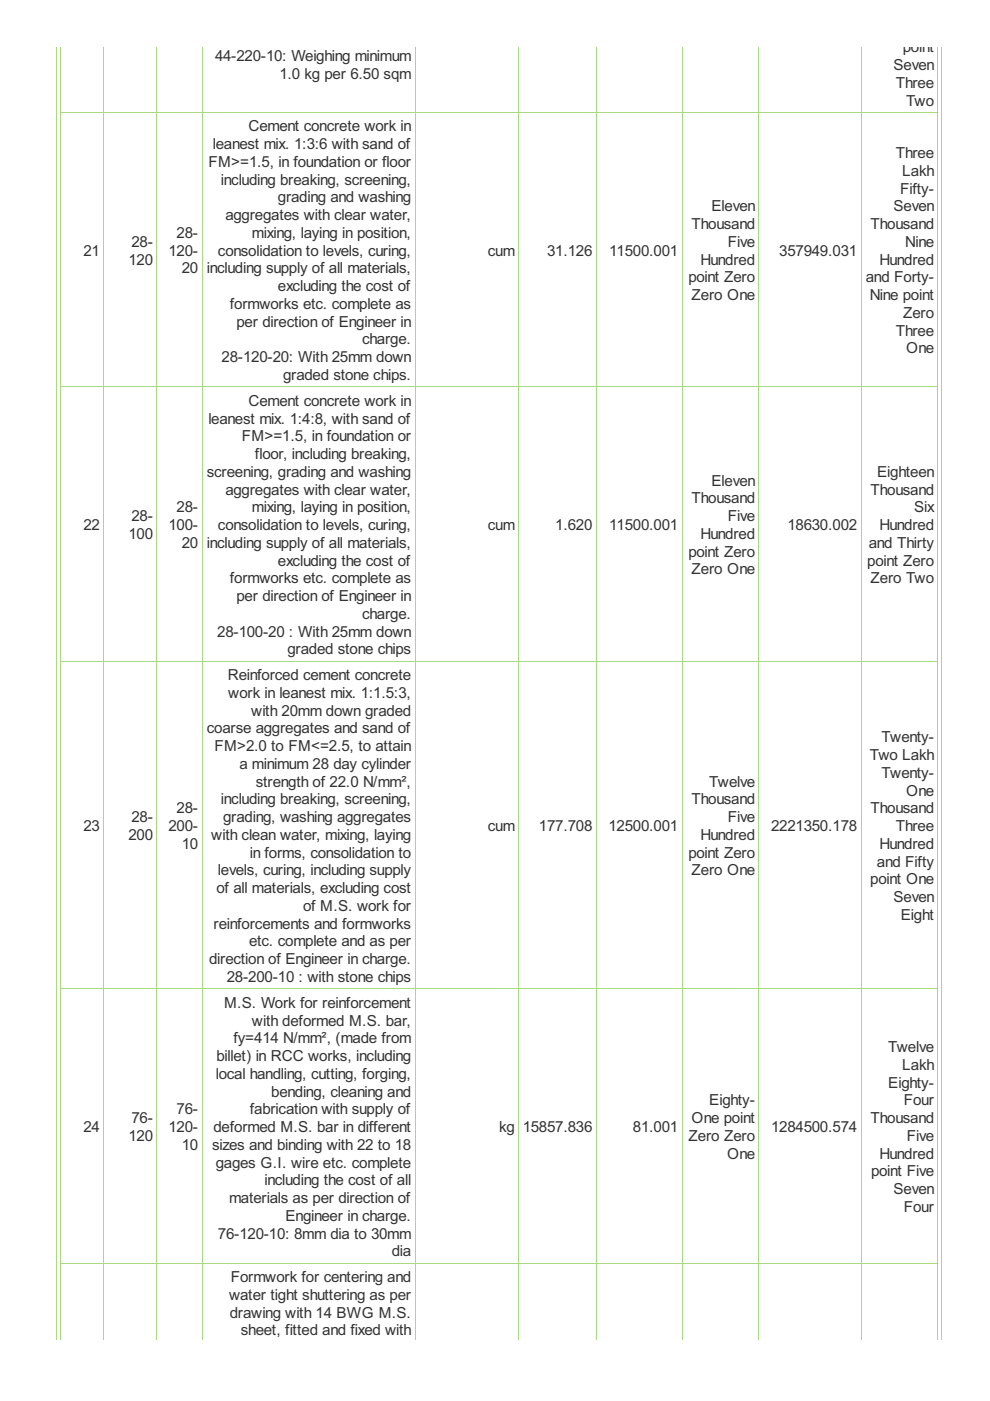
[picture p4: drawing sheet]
<svg xmlns="http://www.w3.org/2000/svg" width="210mm" height="297mm" viewBox="0 0 210 297" stroke-linecap="round" stroke-linejoin="round" font-family="sans-serif">
<defs><g id="words">
<g font-size="3.6" fill="#333">
<text x="191.4" y="11.1">point</text>
<text x="45.6" y="13">44-220-10: Weighing minimum</text>
<text x="59.2" y="16.7">1.0 kg per 6.50 sqm</text>
<text x="189.4" y="14.9">Seven</text>
<text x="189.9" y="18.6">Three</text>
<text x="192.1" y="22.4">Two</text>
<text x="52.7" y="27.9">Cement concrete work in</text>
<text x="44.2" y="35.4">FM&gt;=1.5, in foundation or floor</text>
<text x="45.1" y="31.6">leanest mix. 1:3:6 with sand of</text>
<text x="189.9" y="33.5">Three</text>
<text x="46.8" y="39.2">including breaking, screening,</text>
<text x="190.8" y="41">Fifty-</text>
<text x="191.3" y="37.3">Lakh</text>
<text x="47.8" y="46.7">aggregates with clear water,</text>
<text x="58.9" y="42.9">grading and washing</text>
<text x="150.9" y="44.8">Eleven</text>
<text x="189.4" y="44.8">Seven</text>
<text x="27.9" y="52.3">28-</text>
<text x="37.4" y="50.4">28-</text>
<text x="53.4" y="50.4">mixing, laying in position,</text>
<text x="146.6" y="48.6">Thousand</text>
<text x="154.3" y="52.3">Five</text>
<text x="184.6" y="48.6">Thousand</text>
<text x="191.9" y="52.3">Nine</text>
<text x="17.7" y="54.2">21</text>
<text x="27.2" y="56.1">120</text>
<text x="35.7" y="54.2">120-</text>
<text x="38.5" y="58">20</text>
<text x="43.9" y="58">including supply of all materials,</text>
<text x="46.2" y="54.2">consolidation to levels, curing,</text>
<text x="103.4" y="54.2">cum</text>
<text x="116" y="54.2">31.126</text>
<text x="129.2" y="54.2">11500.001</text>
<text x="145.9" y="59.9">point Zero</text>
<text x="148.5" y="56.1">Hundred</text>
<text x="165.2" y="54.2">357949.031</text>
<text x="183.6" y="59.9">and Forty-</text>
<text x="186.5" y="56.1">Hundred</text>
<text x="48.7" y="65.5">formworks etc. complete as</text>
<text x="58.9" y="61.7">excluding the cost of</text>
<text x="146.6" y="63.6">Zero One</text>
<text x="184.4" y="63.6">Nine point</text>
<text x="50.1" y="69.3">per direction of Engineer in</text>
<text x="189.9" y="71.1">Three</text>
<text x="191.5" y="67.4">Zero</text>
<text x="47" y="76.8">28-120-20: With 25mm down</text>
<text x="76.8" y="73">charge.</text>
<text x="192.1" y="74.9">One</text>
<text x="60" y="80.6">graded stone chips.</text>
<text x="44.2" y="89.8">leanest mix. 1:4:8, with sand of</text>
<text x="52.7" y="86">Cement concrete work in</text>
<text x="51.3" y="93.6">FM&gt;=1.5, in foundation or</text>
<text x="43.9" y="101.1">screening, grading and washing</text>
<text x="54.1" y="97.3">floor, including breaking,</text>
<text x="186" y="101.1">Eighteen</text>
<text x="47.8" y="104.9">aggregates with clear water,</text>
<text x="146.6" y="106.7">Thousand</text>
<text x="150.9" y="103">Eleven</text>
<text x="184.6" y="104.9">Thousand</text>
<text x="17.7" y="112.4">22</text>
<text x="27.9" y="110.5">28-</text>
<text x="35.7" y="112.4">100-</text>
<text x="37.4" y="108.6">28-</text>
<text x="46.2" y="112.4">consolidation to levels, curing,</text>
<text x="53.4" y="108.6">mixing, laying in position,</text>
<text x="103.4" y="112.4">cum</text>
<text x="117.7" y="112.4">1.620</text>
<text x="129.2" y="112.4">11500.001</text>
<text x="154.3" y="110.5">Five</text>
<text x="167" y="112.4">18630.002</text>
<text x="186.5" y="112.4">Hundred</text>
<text x="193.8" y="108.6">Six</text>
<text x="27.2" y="114.3">100</text>
<text x="38.5" y="116.1">20</text>
<text x="43.9" y="116.1">including supply of all materials,</text>
<text x="58.9" y="119.9">excluding the cost of</text>
<text x="145.9" y="118">point Zero</text>
<text x="148.5" y="114.3">Hundred</text>
<text x="183.9" y="119.9">point Zero</text>
<text x="184.2" y="116.1">and Thirty</text>
<text x="48.7" y="123.7">formworks etc. complete as</text>
<text x="146.6" y="121.8">Zero One</text>
<text x="184.6" y="123.7">Zero Two</text>
<text x="50.1" y="127.4">per direction of Engineer in</text>
<text x="76.8" y="131.2">charge.</text>
<text x="46.1" y="135">28-100-20 : With 25mm down</text>
<text x="61" y="138.7">graded stone chips</text>
<text x="48.3" y="144.2">Reinforced cement concrete</text>
<text x="48.4" y="148">work in leanest mix. 1:1.5:3,</text>
<text x="43.9" y="155.5">coarse aggregates and sand of</text>
<text x="53.3" y="151.7">with 20mm down graded</text>
<text x="45.5" y="159.3">FM&gt;2.0 to FM&lt;=2.5, to attain</text>
<text x="184.4" y="161.2">Two Lakh</text>
<text x="186.9" y="157.4">Twenty-</text>
<text x="50.8" y="163">a minimum 28 day cylinder</text>
<text x="54.2" y="166.8">strength of 22.0 N/mm²,</text>
<text x="150.4" y="166.8">Twelve</text>
<text x="186.9" y="164.9">Twenty-</text>
<text x="37.4" y="172.4">28-</text>
<text x="46.8" y="170.6">including breaking, screening,</text>
<text x="146.6" y="170.6">Thousand</text>
<text x="184.6" y="172.4">Thousand</text>
<text x="192.1" y="168.7">One</text>
<text x="17.7" y="176.2">23</text>
<text x="27.2" y="178.1">200</text>
<text x="27.9" y="174.3">28-</text>
<text x="35.7" y="176.2">200-</text>
<text x="38.5" y="180">10</text>
<text x="44.8" y="178.1">with clean water, mixing, laying</text>
<text x="47.3" y="174.3">grading, washing aggregates</text>
<text x="103.4" y="176.2">cum</text>
<text x="114.3" y="176.2">177.708</text>
<text x="129" y="176.2">12500.001</text>
<text x="148.5" y="178.1">Hundred</text>
<text x="154.3" y="174.3">Five</text>
<text x="163.5" y="176.2">2221350.178</text>
<text x="186.5" y="180">Hundred</text>
<text x="189.9" y="176.2">Three</text>
<text x="46.2" y="185.6">levels, curing, including supply</text>
<text x="53" y="181.9">in forms, consolidation to</text>
<text x="145.9" y="181.9">point Zero</text>
<text x="146.6" y="185.6">Zero One</text>
<text x="185.9" y="183.7">and Fifty</text>
<text x="45.9" y="189.4">of all materials, excluding cost</text>
<text x="184.5" y="187.5">point One</text>
<text x="189.4" y="191.3">Seven</text>
<text x="45.3" y="196.9">reinforcements and formworks</text>
<text x="64.2" y="193.1">of M.S. work for</text>
<text x="191" y="195">Eight</text>
<text x="52.8" y="200.7">etc. complete and as per</text>
<text x="44.3" y="204.4">direction of Engineer in charge.</text>
<text x="48.1" y="208.2">28-200-10 : with stone chips</text>
<text x="47.5" y="213.7">M.S. Work for reinforcement</text>
<text x="49.5" y="221.2">fy=414 N/mm², (made from</text>
<text x="53.4" y="217.4">with deformed M.S. bar,</text>
<text x="45.9" y="225">billet) in RCC works, including</text>
<text x="188.3" y="223.1">Twelve</text>
<text x="191.3" y="226.9">Lakh</text>
<text x="45.7" y="228.7">local handling, cutting, forging,</text>
<text x="57.5" y="232.5">bending, cleaning and</text>
<text x="188.3" y="230.6">Eighty-</text>
<text x="27.9" y="238.1">76-</text>
<text x="37.4" y="236.3">76-</text>
<text x="53" y="236.3">fabrication with supply of</text>
<text x="146.6" y="238.1">One point</text>
<text x="150.4" y="234.4">Eighty-</text>
<text x="184.6" y="238.1">Thousand</text>
<text x="191.6" y="234.4">Four</text>
<text x="17.7" y="240">24</text>
<text x="27.2" y="241.9">120</text>
<text x="35.7" y="240">120-</text>
<text x="38.5" y="243.8">10</text>
<text x="45" y="243.8">sizes and binding with 22 to 18</text>
<text x="45.3" y="240">deformed M.S. bar in different</text>
<text x="105.8" y="240">kg</text>
<text x="110.8" y="240">15857.836</text>
<text x="134.2" y="240">81.001</text>
<text x="146" y="241.9">Zero Zero</text>
<text x="154.2" y="245.7">One</text>
<text x="163.5" y="240">1284500.574</text>
<text x="186.5" y="245.7">Hundred</text>
<text x="192.3" y="241.9">Five</text>
<text x="45.7" y="247.6">gages G.I. wire etc. complete</text>
<text x="56.1" y="251.3">including the cost of all</text>
<text x="184.7" y="249.4">point Five</text>
<text x="48.6" y="255.1">materials as per direction of</text>
<text x="189.4" y="253.2">Seven</text>
<text x="191.6" y="257">Four</text>
<text x="46.2" y="262.6">76-120-10: 8mm dia to 30mm</text>
<text x="60.5" y="258.8">Engineer in charge.</text>
<text x="83.1" y="266.4">dia</text>
<text x="48.6" y="275.6">water tight shuttering as per</text>
<text x="48.9" y="271.9">Formwork for centering and</text>
<text x="48.7" y="279.4">drawing with 14 BWG M.S.</text>
<text x="51.1" y="283.2">sheet, fitted and fixed with</text>
</g>
</g></defs>
<g fill="none" stroke="#a8da7f" stroke-width=".21">
<path d="M12 9.9v274.1M12.9 9.9v274.1M22 9.9v274.1M33.3 9.9v274.1M42.8 9.9v274.1M88 9.9v274.1M110 9.9v274.1M126.4 9.9v274.1M144.6 9.9v274.1M160.9 9.9v274.1M182.6 9.9v274.1M198.9 9.9v274.1"/>
<path d="M199.7 9.9v274.1M12.8 23.9h186.1M12.8 82h186.1M12.8 140.2h186.1M12.8 209.7h186.1M12.8 267.9h186.1"/>
</g>
<use href="#words"/>
</svg>
